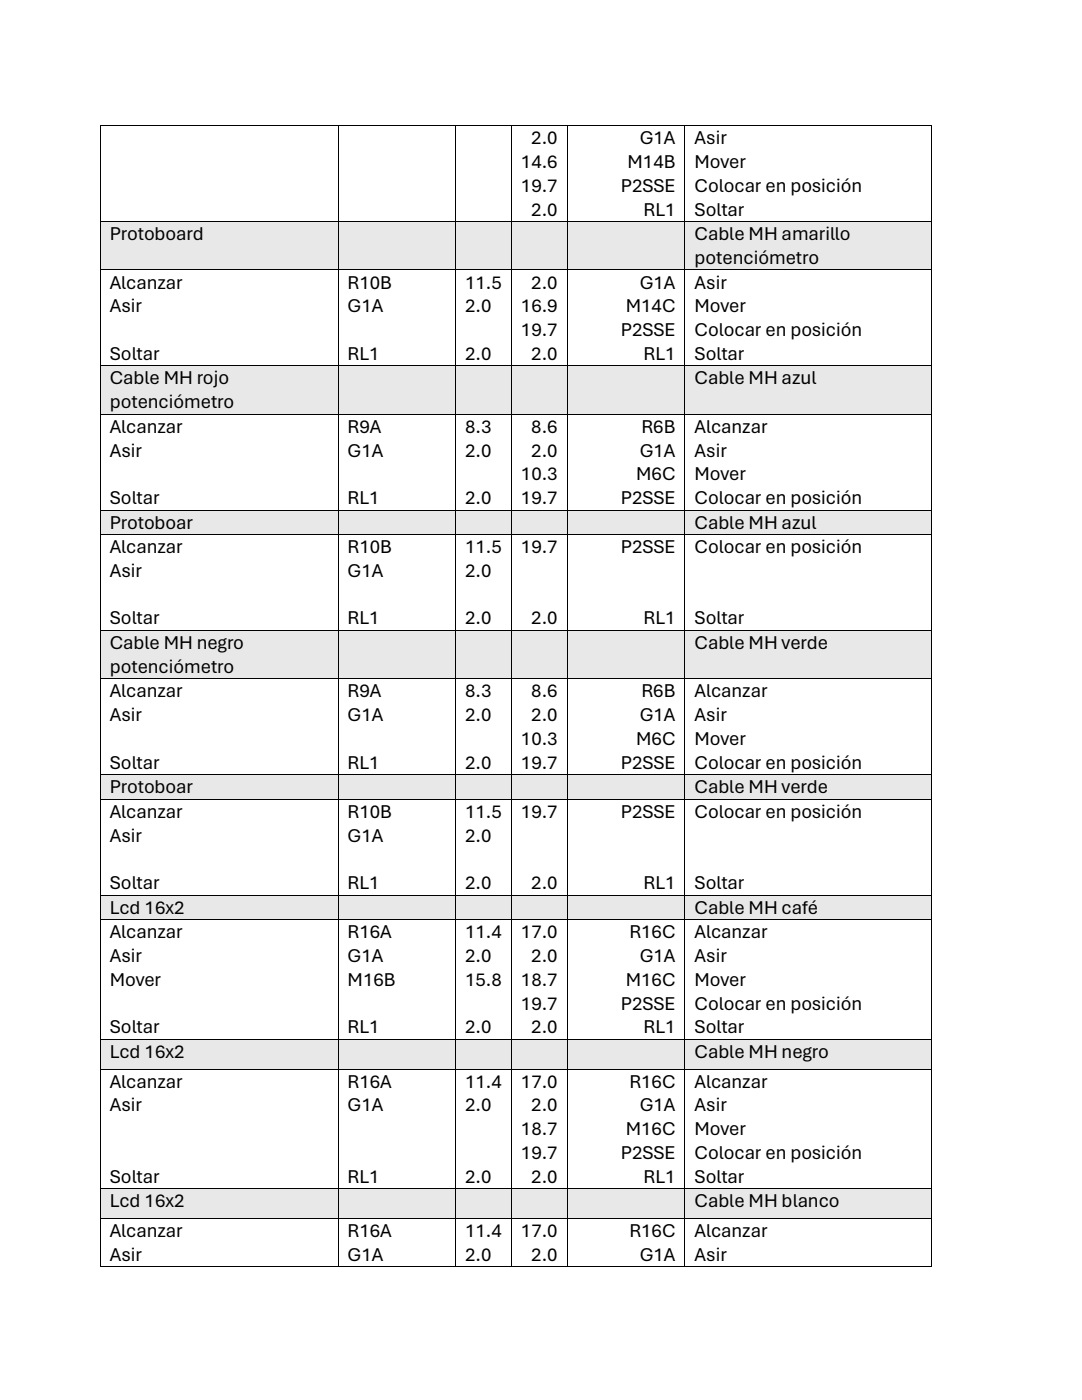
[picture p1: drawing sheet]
<svg xmlns="http://www.w3.org/2000/svg" width="216mm" height="279mm" viewBox="0 0 216 279" stroke-linecap="round" stroke-linejoin="round" font-family="sans-serif">
<defs><g id="words">
<g font-size="3.9">
<text x="106" y="28.8">2.0</text>
<text x="127.7" y="28.8">G1A</text>
<text x="138.6" y="28.8">Asir</text>
<text x="103.9" y="33.5">14.6</text>
<text x="125.2" y="33.5">M14B</text>
<text x="138.6" y="33.5">Mover</text>
<text x="103.9" y="38.3">19.7</text>
<text x="123.9" y="38.3">P2SSE</text>
<text x="138.6" y="38.3">Colocar en posición</text>
<text x="21.9" y="47.9">Protoboard</text>
<text x="106" y="43">2.0</text>
<text x="128.4" y="43">RL1</text>
<text x="138.6" y="43">Soltar</text>
<text x="138.6" y="47.9">Cable MH amarillo</text>
<text x="138.6" y="52.7">potenciómetro</text>
<text x="21.9" y="57.6">Alcanzar</text>
<text x="69.3" y="57.6">R10B</text>
<text x="92.8" y="57.6">11.5</text>
<text x="106" y="57.6">2.0</text>
<text x="127.7" y="57.6">G1A</text>
<text x="138.6" y="57.6">Asir</text>
<text x="21.9" y="62.3">Asir</text>
<text x="69.3" y="62.3">G1A</text>
<text x="92.8" y="62.3">2.0</text>
<text x="103.9" y="62.3">16.9</text>
<text x="124.9" y="62.3">M14C</text>
<text x="138.6" y="62.3">Mover</text>
<text x="21.9" y="71.8">Soltar</text>
<text x="69.3" y="71.8">RL1</text>
<text x="92.8" y="71.8">2.0</text>
<text x="103.9" y="67.1">19.7</text>
<text x="106" y="71.8">2.0</text>
<text x="123.9" y="67.1">P2SSE</text>
<text x="128.4" y="71.8">RL1</text>
<text x="138.6" y="67.1">Colocar en posición</text>
<text x="138.6" y="71.8">Soltar</text>
<text x="21.9" y="76.7">Cable MH rojo</text>
<text x="138.6" y="76.7">Cable MH azul</text>
<text x="21.9" y="81.5">potenciómetro</text>
<text x="21.9" y="86.4">Alcanzar</text>
<text x="69.3" y="86.4">R9A</text>
<text x="92.8" y="86.4">8.3</text>
<text x="106" y="86.4">8.6</text>
<text x="128" y="86.4">R6B</text>
<text x="138.6" y="86.4">Alcanzar</text>
<text x="21.9" y="91.1">Asir</text>
<text x="69.3" y="91.1">G1A</text>
<text x="92.8" y="91.1">2.0</text>
<text x="103.9" y="95.9">10.3</text>
<text x="106" y="91.1">2.0</text>
<text x="126.9" y="95.9">M6C</text>
<text x="127.7" y="91.1">G1A</text>
<text x="138.6" y="91.1">Asir</text>
<text x="138.6" y="95.9">Mover</text>
<text x="21.9" y="100.6">Soltar</text>
<text x="69.3" y="100.6">RL1</text>
<text x="92.8" y="100.6">2.0</text>
<text x="103.9" y="100.6">19.7</text>
<text x="123.9" y="100.6">P2SSE</text>
<text x="138.6" y="100.6">Colocar en posición</text>
<text x="21.9" y="105.5">Protoboar</text>
<text x="138.6" y="105.5">Cable MH azul</text>
<text x="21.9" y="110.4">Alcanzar</text>
<text x="69.3" y="110.4">R10B</text>
<text x="92.8" y="110.4">11.5</text>
<text x="103.9" y="110.4">19.7</text>
<text x="123.9" y="110.4">P2SSE</text>
<text x="138.6" y="110.4">Colocar en posición</text>
<text x="21.9" y="115.2">Asir</text>
<text x="69.3" y="115.2">G1A</text>
<text x="92.8" y="115.2">2.0</text>
<text x="21.9" y="124.6">Soltar</text>
<text x="69.3" y="124.6">RL1</text>
<text x="92.8" y="124.6">2.0</text>
<text x="106" y="124.6">2.0</text>
<text x="128.4" y="124.6">RL1</text>
<text x="138.6" y="124.6">Soltar</text>
<text x="21.9" y="129.6">Cable MH negro</text>
<text x="138.6" y="129.6">Cable MH verde</text>
<text x="21.9" y="134.3">potenciómetro</text>
<text x="21.9" y="139.2">Alcanzar</text>
<text x="21.9" y="143.9">Asir</text>
<text x="69.3" y="139.2">R9A</text>
<text x="69.3" y="143.9">G1A</text>
<text x="92.8" y="139.2">8.3</text>
<text x="92.8" y="143.9">2.0</text>
<text x="106" y="139.2">8.6</text>
<text x="106" y="143.9">2.0</text>
<text x="127.7" y="143.9">G1A</text>
<text x="128" y="139.2">R6B</text>
<text x="138.6" y="139.2">Alcanzar</text>
<text x="138.6" y="143.9">Asir</text>
<text x="103.9" y="148.7">10.3</text>
<text x="126.9" y="148.7">M6C</text>
<text x="138.6" y="148.7">Mover</text>
<text x="21.9" y="153.4">Soltar</text>
<text x="69.3" y="153.4">RL1</text>
<text x="92.8" y="153.4">2.0</text>
<text x="103.9" y="153.4">19.7</text>
<text x="123.9" y="153.4">P2SSE</text>
<text x="138.6" y="153.4">Colocar en posición</text>
<text x="21.9" y="158.3">Protoboar</text>
<text x="138.6" y="158.3">Cable MH verde</text>
<text x="21.9" y="163.2">Alcanzar</text>
<text x="21.9" y="168">Asir</text>
<text x="69.3" y="163.2">R10B</text>
<text x="69.3" y="168">G1A</text>
<text x="92.8" y="163.2">11.5</text>
<text x="92.8" y="168">2.0</text>
<text x="103.9" y="163.2">19.7</text>
<text x="123.9" y="163.2">P2SSE</text>
<text x="138.6" y="163.2">Colocar en posición</text>
<text x="21.9" y="177.5">Soltar</text>
<text x="69.3" y="177.5">RL1</text>
<text x="92.8" y="177.5">2.0</text>
<text x="106" y="177.5">2.0</text>
<text x="128.4" y="177.5">RL1</text>
<text x="138.6" y="177.5">Soltar</text>
<text x="21.9" y="182.4">Lcd 16x2</text>
<text x="138.6" y="182.4">Cable MH café</text>
<text x="21.9" y="187.3">Alcanzar</text>
<text x="69.3" y="187.3">R16A</text>
<text x="92.8" y="187.3">11.4</text>
<text x="103.9" y="187.3">17.0</text>
<text x="125.6" y="187.3">R16C</text>
<text x="138.6" y="187.3">Alcanzar</text>
<text x="21.9" y="192">Asir</text>
<text x="21.9" y="196.8">Mover</text>
<text x="69.3" y="192">G1A</text>
<text x="69.3" y="196.8">M16B</text>
<text x="92.8" y="192">2.0</text>
<text x="92.8" y="196.8">15.8</text>
<text x="103.9" y="196.8">18.7</text>
<text x="106" y="192">2.0</text>
<text x="124.9" y="196.8">M16C</text>
<text x="127.7" y="192">G1A</text>
<text x="138.6" y="192">Asir</text>
<text x="138.6" y="196.8">Mover</text>
<text x="103.9" y="201.5">19.7</text>
<text x="123.9" y="201.5">P2SSE</text>
<text x="138.6" y="201.5">Colocar en posición</text>
<text x="21.9" y="206.2">Soltar</text>
<text x="69.3" y="206.2">RL1</text>
<text x="92.8" y="206.2">2.0</text>
<text x="106" y="206.2">2.0</text>
<text x="128.4" y="206.2">RL1</text>
<text x="138.6" y="206.2">Soltar</text>
<text x="21.9" y="211.2">Lcd 16x2</text>
<text x="138.6" y="211.2">Cable MH negro</text>
<text x="21.9" y="217.1">Alcanzar</text>
<text x="21.9" y="221.8">Asir</text>
<text x="69.3" y="217.1">R16A</text>
<text x="69.3" y="221.8">G1A</text>
<text x="92.8" y="217.1">11.4</text>
<text x="92.8" y="221.8">2.0</text>
<text x="103.9" y="217.1">17.0</text>
<text x="106" y="221.8">2.0</text>
<text x="125.6" y="217.1">R16C</text>
<text x="127.7" y="221.8">G1A</text>
<text x="138.6" y="217.1">Alcanzar</text>
<text x="138.6" y="221.8">Asir</text>
<text x="103.9" y="226.6">18.7</text>
<text x="124.9" y="226.6">M16C</text>
<text x="138.6" y="226.6">Mover</text>
<text x="103.9" y="231.3">19.7</text>
<text x="123.9" y="231.3">P2SSE</text>
<text x="138.6" y="231.3">Colocar en posición</text>
<text x="21.9" y="236.1">Soltar</text>
<text x="69.3" y="236.1">RL1</text>
<text x="92.8" y="236.1">2.0</text>
<text x="106" y="236.1">2.0</text>
<text x="128.4" y="236.1">RL1</text>
<text x="138.6" y="236.1">Soltar</text>
<text x="21.9" y="241">Lcd 16x2</text>
<text x="138.6" y="241">Cable MH blanco</text>
<text x="21.9" y="246.9">Alcanzar</text>
<text x="21.9" y="251.6">Asir</text>
<text x="69.3" y="246.9">R16A</text>
<text x="69.3" y="251.6">G1A</text>
<text x="92.8" y="246.9">11.4</text>
<text x="92.8" y="251.6">2.0</text>
<text x="103.9" y="246.9">17.0</text>
<text x="106" y="251.6">2.0</text>
<text x="125.6" y="246.9">R16C</text>
<text x="127.7" y="251.6">G1A</text>
<text x="138.6" y="246.9">Alcanzar</text>
<text x="138.6" y="251.6">Asir</text>
</g>
</g></defs>
<g fill="#000">
<path d="M19.9 25h.2v.2h-.2z" fill-rule="evenodd"/>
<path d="M19.9 25h.2v.2h-.2z" fill-rule="evenodd"/>
<path d="M67.4 25h.1v.2h-.1z" fill-rule="evenodd"/>
<path d="M90.8 25h.2v.2h-.2z" fill-rule="evenodd"/>
<path d="M102 25h.2v.2h-.2z" fill-rule="evenodd"/>
<path d="M113.1 25h.2v.2h-.2z" fill-rule="evenodd"/>
<path d="M136.6 25h.2v.2h-.2z" fill-rule="evenodd"/>
<path d="M185.8 25h.1v.2h-.1z" fill-rule="evenodd"/>
<path d="M185.8 25h.1v.2h-.1z" fill-rule="evenodd"/>
</g>
<g fill="none" stroke="#000" stroke-width=".2">
<path d="M20 25.2v18.9M20.1 25.1h47.3M67.4 25.2v18.9M67.5 25.1h23.3M90.9 25.2v18.9M91 25.1h11M102.1 25.2v18.9M102.2 25.1h10.9M113.2 25.2v18.9M113.3 25.1h23.3M136.7 25.2v18.9M136.8 25.1h48.9"/>
<path d="M185.8 25.2v18.9"/>
</g>
<g fill="#e8e8e8">
<path d="M20.1 44.3h47.3v9.5h-47.3z" fill-rule="evenodd"/>
<path d="M21.9 44.3h43.6v4.7h-43.6z" fill-rule="evenodd"/>
<path d="M67.5 44.3h23.3v9.5h-23.3z" fill-rule="evenodd"/>
<path d="M69.3 44.3h19.7v4.7h-19.7z" fill-rule="evenodd"/>
<path d="M91 44.3h11v9.5h-11z" fill-rule="evenodd"/>
<path d="M92.8 44.3h7.3v4.7h-7.3z" fill-rule="evenodd"/>
<path d="M102.2 44.3h10.9v9.5h-10.9z" fill-rule="evenodd"/>
<path d="M103.9 44.3h7.4v4.7h-7.4z" fill-rule="evenodd"/>
<path d="M113.3 44.3h23.3v9.5h-23.3z" fill-rule="evenodd"/>
<path d="M115.1 44.3h19.7v4.7h-19.7z" fill-rule="evenodd"/>
<path d="M136.8 44.3h48.9v9.5h-48.9z" fill-rule="evenodd"/>
<path d="M138.6 44.3h45.3v4.7h-45.3z" fill-rule="evenodd"/>
<path d="M138.6 49h45.3v4.8h-45.3z" fill-rule="evenodd"/>
</g>
<g fill="#000">
<path d="M19.9 44.1h.2v.2h-.2z" fill-rule="evenodd"/>
<path d="M19.9 53.8h.2v.1h-.2z" fill-rule="evenodd"/>
<path d="M67.4 44.1h.1v.2h-.1z" fill-rule="evenodd"/>
<path d="M67.4 53.8h.1v.1h-.1z" fill-rule="evenodd"/>
<path d="M90.8 44.1h.2v.2h-.2z" fill-rule="evenodd"/>
<path d="M90.8 53.8h.2v.1h-.2z" fill-rule="evenodd"/>
<path d="M102 44.1h.2v.2h-.2z" fill-rule="evenodd"/>
<path d="M102 53.8h.2v.1h-.2z" fill-rule="evenodd"/>
<path d="M113.1 44.1h.2v.2h-.2z" fill-rule="evenodd"/>
<path d="M113.1 53.8h.2v.1h-.2z" fill-rule="evenodd"/>
<path d="M136.6 44.1h.2v.2h-.2z" fill-rule="evenodd"/>
<path d="M136.6 53.8h.2v.1h-.2z" fill-rule="evenodd"/>
<path d="M185.8 44.1h.1v.2h-.1z" fill-rule="evenodd"/>
<path d="M185.8 53.8h.1v.1h-.1z" fill-rule="evenodd"/>
</g>
<g fill="none" stroke="#000" stroke-width=".2">
<path d="M20 44.3v9.5M20 53.9v19M20.1 44.2h47.3M20.1 53.9h47.3M67.4 44.3v9.5M67.4 53.9v19M67.5 44.2h23.3M67.5 53.9h23.3M90.9 44.3v9.5M90.9 53.9v19M91 44.2h11M91 53.9h11"/>
<path d="M102.1 44.3v9.5M102.1 53.9v19M102.2 44.2h10.9M102.2 53.9h10.9M113.2 44.3v9.5M113.2 53.9v19M113.3 44.2h23.3M113.3 53.9h23.3M136.7 44.3v9.5M136.7 53.9v19M136.8 44.2h48.9M136.8 53.9h48.9"/>
<path d="M185.8 44.3v9.5M185.8 53.9v19"/>
</g>
<g fill="#e8e8e8">
<path d="M20.1 73.1h47.3v9.5h-47.3z" fill-rule="evenodd"/>
<path d="M21.9 73.1h43.6v4.7h-43.6z" fill-rule="evenodd"/>
<path d="M21.9 77.8h43.6v4.8h-43.6z" fill-rule="evenodd"/>
<path d="M67.5 73.1h23.3v9.5h-23.3z" fill-rule="evenodd"/>
<path d="M69.3 73.1h19.7v4.7h-19.7z" fill-rule="evenodd"/>
<path d="M91 73.1h11v9.5h-11z" fill-rule="evenodd"/>
<path d="M92.8 73.1h7.3v4.7h-7.3z" fill-rule="evenodd"/>
<path d="M102.2 73.1h10.9v9.5h-10.9z" fill-rule="evenodd"/>
<path d="M103.9 73.1h7.4v4.7h-7.4z" fill-rule="evenodd"/>
<path d="M113.3 73.1h23.3v9.5h-23.3z" fill-rule="evenodd"/>
<path d="M115.1 73.1h19.7v4.7h-19.7z" fill-rule="evenodd"/>
<path d="M136.8 73.1h48.9v9.5h-48.9z" fill-rule="evenodd"/>
<path d="M138.6 73.1h45.3v4.7h-45.3z" fill-rule="evenodd"/>
</g>
<g fill="#000">
<path d="M19.9 72.9h.2v.2h-.2z" fill-rule="evenodd"/>
<path d="M67.4 72.9h.1v.2h-.1z" fill-rule="evenodd"/>
<path d="M90.8 72.9h.2v.2h-.2z" fill-rule="evenodd"/>
<path d="M102 72.9h.2v.2h-.2z" fill-rule="evenodd"/>
<path d="M113.1 72.9h.2v.2h-.2z" fill-rule="evenodd"/>
<path d="M136.6 72.9h.2v.2h-.2z" fill-rule="evenodd"/>
<path d="M185.8 72.9h.1v.2h-.1z" fill-rule="evenodd"/>
<path d="M19.9 82.6h.2v.1h-.2z" fill-rule="evenodd"/>
<path d="M67.4 82.6h.1v.1h-.1z" fill-rule="evenodd"/>
<path d="M90.8 82.6h.2v.1h-.2z" fill-rule="evenodd"/>
<path d="M102 82.6h.2v.1h-.2z" fill-rule="evenodd"/>
<path d="M113.1 82.6h.2v.1h-.2z" fill-rule="evenodd"/>
<path d="M136.6 82.6h.2v.1h-.2z" fill-rule="evenodd"/>
<path d="M185.8 82.6h.1v.1h-.1z" fill-rule="evenodd"/>
</g>
<g fill="none" stroke="#000" stroke-width=".2">
<path d="M20 73.1v9.5M20.1 73h47.3M67.4 73.1v9.5M67.5 73h23.3M90.9 73.1v9.5M91 73h11M102.1 73.1v9.5M102.2 73h10.9M113.2 73.1v9.5M113.3 73h23.3M136.7 73.1v9.5M136.8 73h48.9"/>
<path d="M185.8 73.1v9.5M20 82.7v19M20.1 82.7h47.3M67.4 82.7v19M67.5 82.7h23.3M90.9 82.7v19M91 82.7h11M102.1 82.7v19M102.2 82.7h10.9M113.2 82.7v19M113.3 82.7h23.3M136.7 82.7v19"/>
<path d="M136.8 82.7h48.9M185.8 82.7v19"/>
</g>
<g fill="#e8e8e8">
<path d="M20.1 101.9h47.3v4.7h-47.3z" fill-rule="evenodd"/>
<path d="M21.9 101.9h43.6v4.7h-43.6z" fill-rule="evenodd"/>
<path d="M67.5 101.9h23.3v4.7h-23.3z" fill-rule="evenodd"/>
<path d="M69.3 101.9h19.7v4.7h-19.7z" fill-rule="evenodd"/>
<path d="M91 101.9h11v4.7h-11z" fill-rule="evenodd"/>
<path d="M92.8 101.9h7.3v4.7h-7.3z" fill-rule="evenodd"/>
<path d="M102.2 101.9h10.9v4.7h-10.9z" fill-rule="evenodd"/>
<path d="M103.9 101.9h7.4v4.7h-7.4z" fill-rule="evenodd"/>
<path d="M113.3 101.9h23.3v4.7h-23.3z" fill-rule="evenodd"/>
<path d="M115.1 101.9h19.7v4.7h-19.7z" fill-rule="evenodd"/>
<path d="M136.8 101.9h48.9v4.7h-48.9z" fill-rule="evenodd"/>
<path d="M138.6 101.9h45.3v4.7h-45.3z" fill-rule="evenodd"/>
</g>
<g fill="#000">
<path d="M19.9 101.7h.2v.2h-.2z" fill-rule="evenodd"/>
<path d="M19.9 106.6h.2v.2h-.2z" fill-rule="evenodd"/>
<path d="M67.4 101.7h.1v.2h-.1z" fill-rule="evenodd"/>
<path d="M67.4 106.6h.1v.2h-.1z" fill-rule="evenodd"/>
<path d="M90.8 101.7h.2v.2h-.2z" fill-rule="evenodd"/>
<path d="M90.8 106.6h.2v.2h-.2z" fill-rule="evenodd"/>
<path d="M102 101.7h.2v.2h-.2z" fill-rule="evenodd"/>
<path d="M102 106.6h.2v.2h-.2z" fill-rule="evenodd"/>
<path d="M113.1 101.7h.2v.2h-.2z" fill-rule="evenodd"/>
<path d="M113.1 106.6h.2v.2h-.2z" fill-rule="evenodd"/>
<path d="M136.6 101.7h.2v.2h-.2z" fill-rule="evenodd"/>
<path d="M136.6 106.6h.2v.2h-.2z" fill-rule="evenodd"/>
<path d="M185.8 101.7h.1v.2h-.1z" fill-rule="evenodd"/>
<path d="M185.8 106.6h.1v.2h-.1z" fill-rule="evenodd"/>
</g>
<g fill="none" stroke="#000" stroke-width=".2">
<path d="M20 101.9v4.7M20 106.8v18.9M20.1 101.8h47.3M20.1 106.7h47.3M67.4 101.9v4.7M67.4 106.8v18.9M67.5 101.8h23.3M67.5 106.7h23.3M90.9 101.9v4.7M90.9 106.8v18.9M91 101.8h11M91 106.7h11"/>
<path d="M102.1 101.9v4.7M102.1 106.8v18.9M102.2 101.8h10.9M102.2 106.7h10.9M113.2 101.9v4.7M113.2 106.8v18.9M113.3 101.8h23.3M113.3 106.7h23.3M136.7 101.9v4.7M136.7 106.8v18.9M136.8 101.8h48.9M136.8 106.7h48.9"/>
<path d="M185.8 101.9v4.7M185.8 106.8v18.9"/>
</g>
<g fill="#e8e8e8">
<path d="M20.1 125.9h47.3v9.5h-47.3z" fill-rule="evenodd"/>
<path d="M21.9 125.9h43.6v4.8h-43.6z" fill-rule="evenodd"/>
<path d="M21.9 130.7h43.6v4.7h-43.6z" fill-rule="evenodd"/>
<path d="M67.5 125.9h23.3v9.5h-23.3z" fill-rule="evenodd"/>
<path d="M69.3 125.9h19.7v4.8h-19.7z" fill-rule="evenodd"/>
<path d="M91 125.9h11v9.5h-11z" fill-rule="evenodd"/>
<path d="M92.8 125.9h7.3v4.8h-7.3z" fill-rule="evenodd"/>
<path d="M102.2 125.9h10.9v9.5h-10.9z" fill-rule="evenodd"/>
<path d="M103.9 125.9h7.4v4.8h-7.4z" fill-rule="evenodd"/>
<path d="M113.3 125.9h23.3v9.5h-23.3z" fill-rule="evenodd"/>
<path d="M115.1 125.9h19.7v4.8h-19.7z" fill-rule="evenodd"/>
<path d="M136.8 125.9h48.9v9.5h-48.9z" fill-rule="evenodd"/>
<path d="M138.6 125.9h45.3v4.8h-45.3z" fill-rule="evenodd"/>
</g>
<g fill="#000">
<path d="M19.9 125.7h.2v.2h-.2z" fill-rule="evenodd"/>
<path d="M19.9 135.4h.2v.1h-.2z" fill-rule="evenodd"/>
<path d="M67.4 125.7h.1v.2h-.1z" fill-rule="evenodd"/>
<path d="M67.4 135.4h.1v.1h-.1z" fill-rule="evenodd"/>
<path d="M90.8 125.7h.2v.2h-.2z" fill-rule="evenodd"/>
<path d="M90.8 135.4h.2v.1h-.2z" fill-rule="evenodd"/>
<path d="M102 125.7h.2v.2h-.2z" fill-rule="evenodd"/>
<path d="M102 135.4h.2v.1h-.2z" fill-rule="evenodd"/>
<path d="M113.1 125.7h.2v.2h-.2z" fill-rule="evenodd"/>
<path d="M113.1 135.4h.2v.1h-.2z" fill-rule="evenodd"/>
<path d="M136.6 125.7h.2v.2h-.2z" fill-rule="evenodd"/>
<path d="M136.6 135.4h.2v.1h-.2z" fill-rule="evenodd"/>
<path d="M185.8 125.7h.1v.2h-.1z" fill-rule="evenodd"/>
<path d="M185.8 135.4h.1v.1h-.1z" fill-rule="evenodd"/>
</g>
<g fill="none" stroke="#000" stroke-width=".2">
<path d="M20 125.9v9.5M20 135.5v19M20.1 125.8h47.3M20.1 135.4h47.3M67.4 125.9v9.5M67.4 135.5v19M67.5 125.8h23.3M67.5 135.4h23.3M90.9 125.9v9.5M90.9 135.5v19M91 125.8h11M91 135.4h11"/>
<path d="M102.1 125.9v9.5M102.1 135.5v19M102.2 125.8h10.9M102.2 135.4h10.9M113.2 125.9v9.5M113.2 135.5v19M113.3 125.8h23.3M113.3 135.4h23.3M136.7 125.9v9.5M136.7 135.5v19M136.8 125.8h48.9M136.8 135.4h48.9"/>
<path d="M185.8 125.9v9.5M185.8 135.5v19"/>
</g>
<g fill="#e8e8e8">
<path d="M20.1 154.7h47.3v4.7h-47.3z" fill-rule="evenodd"/>
<path d="M21.9 154.7h43.6v4.7h-43.6z" fill-rule="evenodd"/>
<path d="M67.5 154.7h23.3v4.7h-23.3z" fill-rule="evenodd"/>
<path d="M69.3 154.7h19.7v4.7h-19.7z" fill-rule="evenodd"/>
<path d="M91 154.7h11v4.7h-11z" fill-rule="evenodd"/>
<path d="M92.8 154.7h7.3v4.7h-7.3z" fill-rule="evenodd"/>
<path d="M102.2 154.7h10.9v4.7h-10.9z" fill-rule="evenodd"/>
<path d="M103.9 154.7h7.4v4.7h-7.4z" fill-rule="evenodd"/>
<path d="M113.3 154.7h23.3v4.7h-23.3z" fill-rule="evenodd"/>
<path d="M115.1 154.7h19.7v4.7h-19.7z" fill-rule="evenodd"/>
<path d="M136.8 154.7h48.9v4.7h-48.9z" fill-rule="evenodd"/>
<path d="M138.6 154.7h45.3v4.7h-45.3z" fill-rule="evenodd"/>
</g>
<g fill="#000">
<path d="M19.9 154.5h.2v.2h-.2z" fill-rule="evenodd"/>
<path d="M19.9 159.4h.2v.2h-.2z" fill-rule="evenodd"/>
<path d="M67.4 154.5h.1v.2h-.1z" fill-rule="evenodd"/>
<path d="M67.4 159.4h.1v.2h-.1z" fill-rule="evenodd"/>
<path d="M90.8 154.5h.2v.2h-.2z" fill-rule="evenodd"/>
<path d="M90.8 159.4h.2v.2h-.2z" fill-rule="evenodd"/>
<path d="M102 154.5h.2v.2h-.2z" fill-rule="evenodd"/>
<path d="M102 159.4h.2v.2h-.2z" fill-rule="evenodd"/>
<path d="M113.1 154.5h.2v.2h-.2z" fill-rule="evenodd"/>
<path d="M113.1 159.4h.2v.2h-.2z" fill-rule="evenodd"/>
<path d="M136.6 154.5h.2v.2h-.2z" fill-rule="evenodd"/>
<path d="M136.6 159.4h.2v.2h-.2z" fill-rule="evenodd"/>
<path d="M185.8 154.5h.1v.2h-.1z" fill-rule="evenodd"/>
<path d="M185.8 159.4h.1v.2h-.1z" fill-rule="evenodd"/>
</g>
<g fill="none" stroke="#000" stroke-width=".2">
<path d="M20 154.7v4.7M20 159.6v19M20.1 154.6h47.3M20.1 159.5h47.3M67.4 154.7v4.7M67.4 159.6v19M67.5 154.6h23.3M67.5 159.5h23.3M90.9 154.7v4.7M90.9 159.6v19M91 154.6h11M91 159.5h11"/>
<path d="M102.1 154.7v4.7M102.1 159.6v19M102.2 154.6h10.9M102.2 159.5h10.9M113.2 154.7v4.7M113.2 159.6v19M113.3 154.6h23.3M113.3 159.5h23.3M136.7 154.7v4.7M136.7 159.6v19M136.8 154.6h48.9M136.8 159.5h48.9"/>
<path d="M185.8 154.7v4.7M185.8 159.6v19"/>
</g>
<g fill="#e8e8e8">
<path d="M20.1 178.7h47.3v4.8h-47.3z" fill-rule="evenodd"/>
<path d="M21.9 178.7h43.6v4.8h-43.6z" fill-rule="evenodd"/>
<path d="M67.5 178.7h23.3v4.8h-23.3z" fill-rule="evenodd"/>
<path d="M69.3 178.7h19.7v4.8h-19.7z" fill-rule="evenodd"/>
<path d="M91 178.7h11v4.8h-11z" fill-rule="evenodd"/>
<path d="M92.8 178.7h7.3v4.8h-7.3z" fill-rule="evenodd"/>
<path d="M102.2 178.7h10.9v4.8h-10.9z" fill-rule="evenodd"/>
<path d="M103.9 178.7h7.4v4.8h-7.4z" fill-rule="evenodd"/>
<path d="M113.3 178.7h23.3v4.8h-23.3z" fill-rule="evenodd"/>
<path d="M115.1 178.7h19.7v4.8h-19.7z" fill-rule="evenodd"/>
<path d="M136.8 178.7h48.9v4.8h-48.9z" fill-rule="evenodd"/>
<path d="M138.6 178.7h45.3v4.8h-45.3z" fill-rule="evenodd"/>
</g>
<g fill="#000">
<path d="M19.9 178.6h.2v.1h-.2z" fill-rule="evenodd"/>
<path d="M67.4 178.6h.1v.1h-.1z" fill-rule="evenodd"/>
<path d="M90.8 178.6h.2v.1h-.2z" fill-rule="evenodd"/>
<path d="M102 178.6h.2v.1h-.2z" fill-rule="evenodd"/>
<path d="M113.1 178.6h.2v.1h-.2z" fill-rule="evenodd"/>
<path d="M136.6 178.6h.2v.1h-.2z" fill-rule="evenodd"/>
<path d="M185.8 178.6h.1v.1h-.1z" fill-rule="evenodd"/>
<path d="M19.9 183.5h.2v.1h-.2z" fill-rule="evenodd"/>
<path d="M67.4 183.5h.1v.1h-.1z" fill-rule="evenodd"/>
<path d="M90.8 183.5h.2v.1h-.2z" fill-rule="evenodd"/>
<path d="M102 183.5h.2v.1h-.2z" fill-rule="evenodd"/>
<path d="M113.1 183.5h.2v.1h-.2z" fill-rule="evenodd"/>
<path d="M136.6 183.5h.2v.1h-.2z" fill-rule="evenodd"/>
<path d="M185.8 183.5h.1v.1h-.1z" fill-rule="evenodd"/>
</g>
<g fill="none" stroke="#000" stroke-width=".2">
<path d="M20 178.7v4.8M20.1 178.6h47.3M67.4 178.7v4.8M67.5 178.6h23.3M90.9 178.7v4.8M91 178.6h11M102.1 178.7v4.8M102.2 178.6h10.9M113.2 178.7v4.8M113.3 178.6h23.3M136.7 178.7v4.8M136.8 178.6h48.9"/>
<path d="M185.8 178.7v4.8M20 183.6v23.7M20.1 183.6h47.3M67.4 183.6v23.7M67.5 183.6h23.3M90.9 183.6v23.7M91 183.6h11M102.1 183.6v23.7M102.2 183.6h10.9M113.2 183.6v23.7M113.3 183.6h23.3M136.7 183.6v23.7"/>
<path d="M136.8 183.6h48.9M185.8 183.6v23.7"/>
</g>
<g fill="#e8e8e8">
<path d="M20.1 207.5h47.3v5.8h-47.3z" fill-rule="evenodd"/>
<path d="M21.9 207.5h43.6v4.8h-43.6z" fill-rule="evenodd"/>
<path d="M67.5 207.5h23.3v5.8h-23.3z" fill-rule="evenodd"/>
<path d="M69.3 207.5h19.7v4.8h-19.7z" fill-rule="evenodd"/>
<path d="M91 207.5h11v5.8h-11z" fill-rule="evenodd"/>
<path d="M92.8 207.5h7.3v4.8h-7.3z" fill-rule="evenodd"/>
<path d="M102.2 207.5h10.9v5.8h-10.9z" fill-rule="evenodd"/>
<path d="M103.9 207.5h7.4v4.8h-7.4z" fill-rule="evenodd"/>
<path d="M113.3 207.5h23.3v5.8h-23.3z" fill-rule="evenodd"/>
<path d="M115.1 207.5h19.7v4.8h-19.7z" fill-rule="evenodd"/>
<path d="M136.8 207.5h48.9v5.8h-48.9z" fill-rule="evenodd"/>
<path d="M138.6 207.5h45.3v4.8h-45.3z" fill-rule="evenodd"/>
</g>
<g fill="#000">
<path d="M19.9 207.3h.2v.2h-.2z" fill-rule="evenodd"/>
<path d="M19.9 213.3h.2v.1h-.2z" fill-rule="evenodd"/>
<path d="M67.4 207.3h.1v.2h-.1z" fill-rule="evenodd"/>
<path d="M67.4 213.3h.1v.1h-.1z" fill-rule="evenodd"/>
<path d="M90.8 207.3h.2v.2h-.2z" fill-rule="evenodd"/>
<path d="M90.8 213.3h.2v.1h-.2z" fill-rule="evenodd"/>
<path d="M102 207.3h.2v.2h-.2z" fill-rule="evenodd"/>
<path d="M102 213.3h.2v.1h-.2z" fill-rule="evenodd"/>
<path d="M113.1 207.3h.2v.2h-.2z" fill-rule="evenodd"/>
<path d="M113.1 213.3h.2v.1h-.2z" fill-rule="evenodd"/>
<path d="M136.6 207.3h.2v.2h-.2z" fill-rule="evenodd"/>
<path d="M136.6 213.3h.2v.1h-.2z" fill-rule="evenodd"/>
<path d="M185.8 207.3h.1v.2h-.1z" fill-rule="evenodd"/>
<path d="M185.8 213.3h.1v.1h-.1z" fill-rule="evenodd"/>
</g>
<g fill="none" stroke="#000" stroke-width=".2">
<path d="M20 207.5v5.8M20 213.4v23.8M20.1 207.4h47.3M20.1 213.4h47.3M67.4 207.5v5.8M67.4 213.4v23.8M67.5 207.4h23.3M67.5 213.4h23.3M90.9 207.5v5.8M90.9 213.4v23.8M91 207.4h11M91 213.4h11"/>
<path d="M102.1 207.5v5.8M102.1 213.4v23.8M102.2 207.4h10.9M102.2 213.4h10.9M113.2 207.5v5.8M113.2 213.4v23.8M113.3 207.4h23.3M113.3 213.4h23.3M136.7 207.5v5.8M136.7 213.4v23.8M136.8 207.4h48.9M136.8 213.4h48.9"/>
<path d="M185.8 207.5v5.8M185.8 213.4v23.8"/>
</g>
<g fill="#e8e8e8">
<path d="M20.1 237.3h47.3v5.8h-47.3z" fill-rule="evenodd"/>
<path d="M21.9 237.3h43.6v4.8h-43.6z" fill-rule="evenodd"/>
<path d="M67.5 237.3h23.3v5.8h-23.3z" fill-rule="evenodd"/>
<path d="M69.3 237.3h19.7v4.8h-19.7z" fill-rule="evenodd"/>
<path d="M91 237.3h11v5.8h-11z" fill-rule="evenodd"/>
<path d="M92.8 237.3h7.3v4.8h-7.3z" fill-rule="evenodd"/>
<path d="M102.2 237.3h10.9v5.8h-10.9z" fill-rule="evenodd"/>
<path d="M103.9 237.3h7.4v4.8h-7.4z" fill-rule="evenodd"/>
<path d="M113.3 237.3h23.3v5.8h-23.3z" fill-rule="evenodd"/>
<path d="M115.1 237.3h19.7v4.8h-19.7z" fill-rule="evenodd"/>
<path d="M136.8 237.3h48.9v5.8h-48.9z" fill-rule="evenodd"/>
<path d="M138.6 237.3h45.3v4.8h-45.3z" fill-rule="evenodd"/>
</g>
<g fill="#000">
<path d="M19.9 237.2h.2v.1h-.2z" fill-rule="evenodd"/>
<path d="M67.4 237.2h.1v.1h-.1z" fill-rule="evenodd"/>
<path d="M90.8 237.2h.2v.1h-.2z" fill-rule="evenodd"/>
<path d="M102 237.2h.2v.1h-.2z" fill-rule="evenodd"/>
<path d="M113.1 237.2h.2v.1h-.2z" fill-rule="evenodd"/>
<path d="M136.6 237.2h.2v.1h-.2z" fill-rule="evenodd"/>
<path d="M185.8 237.2h.1v.1h-.1z" fill-rule="evenodd"/>
<path d="M19.9 243.1h.2v.1h-.2z" fill-rule="evenodd"/>
<path d="M19.9 252.7h.2v.2h-.2z" fill-rule="evenodd"/>
<path d="M19.9 252.7h.2v.2h-.2z" fill-rule="evenodd"/>
<path d="M67.4 243.1h.1v.1h-.1z" fill-rule="evenodd"/>
<path d="M67.4 252.7h.1v.2h-.1z" fill-rule="evenodd"/>
<path d="M90.8 243.1h.2v.1h-.2z" fill-rule="evenodd"/>
<path d="M90.8 252.7h.2v.2h-.2z" fill-rule="evenodd"/>
<path d="M102 243.1h.2v.1h-.2z" fill-rule="evenodd"/>
<path d="M102 252.7h.2v.2h-.2z" fill-rule="evenodd"/>
<path d="M113.1 243.1h.2v.1h-.2z" fill-rule="evenodd"/>
<path d="M113.1 252.7h.2v.2h-.2z" fill-rule="evenodd"/>
<path d="M136.6 243.1h.2v.1h-.2z" fill-rule="evenodd"/>
<path d="M136.6 252.7h.2v.2h-.2z" fill-rule="evenodd"/>
<path d="M185.8 243.1h.1v.1h-.1z" fill-rule="evenodd"/>
<path d="M185.8 252.7h.1v.2h-.1z" fill-rule="evenodd"/>
<path d="M185.8 252.7h.1v.2h-.1z" fill-rule="evenodd"/>
</g>
<g fill="none" stroke="#000" stroke-width=".2">
<path d="M20 237.3v5.8M20.1 237.2h47.3M67.4 237.3v5.8M67.5 237.2h23.3M90.9 237.3v5.8M91 237.2h11M102.1 237.3v5.8M102.2 237.2h10.9M113.2 237.3v5.8M113.3 237.2h23.3M136.7 237.3v5.8M136.8 237.2h48.9"/>
<path d="M185.8 237.3v5.8M20 243.2v9.5M20.1 243.2h47.3M20.1 252.8h47.3M67.4 243.2v9.5M67.5 243.2h23.3M67.5 252.8h23.3M90.9 243.2v9.5M91 243.2h11M91 252.8h11M102.1 243.2v9.5M102.2 243.2h10.9"/>
<path d="M102.2 252.8h10.9M113.2 243.2v9.5M113.3 243.2h23.3M113.3 252.8h23.3M136.7 243.2v9.5M136.8 243.2h48.9M136.8 252.8h48.9M185.8 243.2v9.5"/>
</g>
<use href="#words"/>
</svg>
